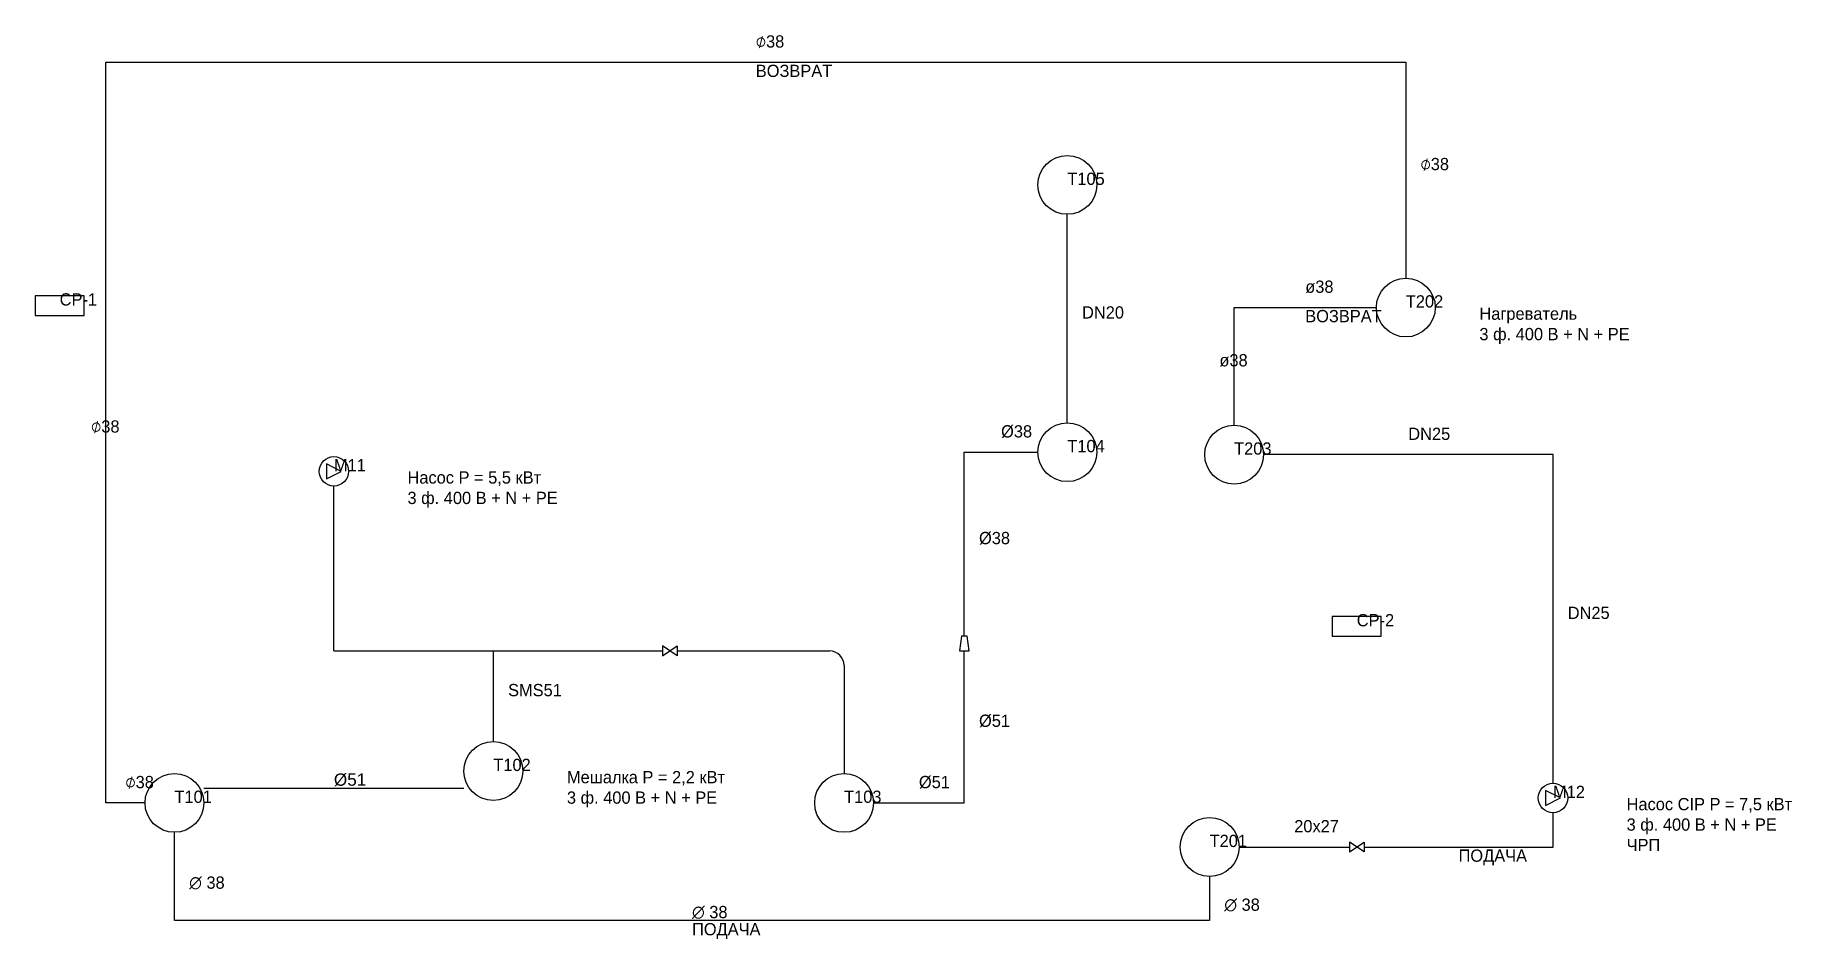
# Model space of a CAD drawing. Header units: millimetres. Extents: x 1060 to 36869, y 1128 to 19554.
import ezdxf

# ---------------------------------------------------------------- set-up
doc = ezdxf.new("R2010")
doc.units = ezdxf.units.MM
for name, color, linetype in [('E_power', 7, 'Continuous'), ('EQUIPMENT', 7, 'Continuous'), ('KLEPPEN', 7, 'Continuous'), ('P_cipreturnline', 7, 'Continuous'), ('P_cipsupplyline', 7, 'Continuous'), ('P_ijswater', 7, 'Continuous'), ('P_product piping', 7, 'Continuous'), ('TAGS', 7, 'Continuous'), ('TEKST', 7, 'Continuous')]:
    doc.layers.add(name, color=color, linetype=linetype)

# ---------------------------------------------------------------- blocks, each defined once
blk = doc.blocks.new('TANK_V')
blk.add_circle((0, 0), 600)
blk = doc.blocks.new('POMP')
blk.add_lwpolyline([(-150, -150), (150, 0), (-150, 150)], close=True)
blk.add_circle((0, 0), 300)
blk = doc.blocks.new('SCHAKELKAST')
blk.add_lwpolyline([(-500, -200), (500, -200), (500, 200), (-500, 200)], close=True)
blk = doc.blocks.new('KLEP_VLINDER')
blk.add_lwpolyline([(-150, -100), (150, 100), (150, -100), (-150, 100)], close=True)
blk = doc.blocks.new('VERLOOPSTUK')
blk.add_lwpolyline([(-150, -100), (150, -60), (150, 60), (-150, 100)], close=True)

msp = doc.modelspace()

# ---------------------------------------------------------------- linework, layer by layer
at = {"layer": 'P_cipreturnline'}
msp.add_lwpolyline([(3300, 3900), (2500, 3900), (2500, 19000), (29000, 19000), (29000, 14600)], dxfattribs=at)
at = {"layer": 'P_cipsupplyline'}
msp.add_line((25600, 3000), (27850, 3000), dxfattribs=at)
for points in [[(25500, 11600), (25500, 14000), (28400, 14000)], [(28150, 3000), (32000, 3000), (32000, 3700)], [(25000, 2400), (25000, 1500), (3900, 1500), (3900, 3300)]]:
    msp.add_lwpolyline(points, dxfattribs=at)
at = {"layer": 'P_ijswater'}
msp.add_lwpolyline([(32000, 4300), (32000, 11000), (26100, 11000)], dxfattribs=at)
at = {"layer": 'P_product piping'}
for p, q in [((22100, 11650), (22100, 15900)), ((7150, 7000), (7150, 10360)), ((7150, 7000), (13850, 7000)), ((10400, 5150), (10400, 7000)), ((14150, 7000), (17250, 7000)), ((17550, 6700), (17550, 4500)), ((4500, 4200), (9800, 4200))]:
    msp.add_line(p, q, dxfattribs=at)
for points in [[(20000, 7300), (20000, 11050), (21500, 11050)], [(14150, 7000), (17250, 7000)], [(18150, 3900), (20000, 3900), (20000, 7000)]]:
    msp.add_lwpolyline(points, dxfattribs=at)
msp.add_arc((17250, 6700), 300, 0, 90, dxfattribs=at)

# ---------------------------------------------------------------- block references
at = {"layer": 'EQUIPMENT'}
for name, p in [('TANK_V', (22100, 16500)), ('TANK_V', (29000, 14000)), ('SCHAKELKAST', (1560, 14040)), ('TANK_V', (22100, 11050)), ('TANK_V', (25500, 11000)), ('POMP', (7150, 10660)), ('SCHAKELKAST', (28000, 7500)), ('TANK_V', (10400, 4550)), ('TANK_V', (3900, 3900)), ('TANK_V', (17550, 3900)), ('POMP', (32000, 4000)), ('TANK_V', (25000, 3000))]:
    msp.add_blockref(name, p, dxfattribs=at)
at = {"layer": 'KLEPPEN', "rotation": 90}
msp.add_blockref('VERLOOPSTUK', (20000, 7150), dxfattribs=at)
at = {"layer": 'KLEPPEN'}
for p in [(14000, 7000), (28000, 3000)]:
    msp.add_blockref('KLEP_VLINDER', p, dxfattribs=at)

# ---------------------------------------------------------------- texts
at = {"layer": 'E_power', "char_height": 250, "attachment_point": 1}
for s, insert in [('Нагреватель\\P3 ф. 400 В + N + PE', (30500, 14000)), ('Насос P = 5,5 кВт\\P3 ф. 400 В + N + PE', (8650, 10660)), ('Мешалка P = 2,2 кВт\\P3 ф. 400 В + N + PE', (11900, 4550)), ('Насос CIP P = 7,5 кВт\\P3 ф. 400 В + N + PE\\PЧРП', (33500, 4000))]:
    msp.add_mtext(s, dxfattribs=dict(at, insert=insert))
at = {"layer": 'TAGS'}
for s, p in [('T105', (22100, 16500)), ('CP-1', (1560, 14040)), ('T202', (29000, 14000)), ('T104', (22100, 11050)), ('T203', (25500, 11000)), ('M11', (7150, 10660)), ('CP-2', (28000, 7500)), ('T102', (10400, 4550)), ('T101', (3900, 3900)), ('T103', (17550, 3900)), ('M12', (32000, 4000)), ('T201', (25000, 3000))]:
    msp.add_text(s, height=250, dxfattribs=at).set_placement(p)
at = {"layer": 'TEKST'}
for s, p in [('⌀38', (15750, 19300)), ('ВОЗВРАТ', (15750, 18700)), ('⌀38', (29300, 16800)), ('ø38', (26950, 14300)), ('DN20', (22400, 13775)), ('ВОЗВРАТ', (26950, 13700)), ('ø38', (25200, 12800)), ('⌀38', (2200, 11450)), ('%%c38', (20750, 11350)), ('DN25', (29050, 11300)), ('%%c38', (20300, 9175)), ('DN25', (32300, 7650)), ('SMS51', (10700, 6075)), ('Ø51', (20300, 5450)), ('⌀38', (2900, 4200)), ('Ø51', (19075, 4200)), ('20x27', (26725, 3300)), ('ПОДАЧА', (30075, 2700)), ('ПОДАЧА', (14450, 1200))]:
    msp.add_text(s, height=250, dxfattribs=at).set_placement(p)
at = {"layer": 'TEKST', "char_height": 250, "attachment_point": 1}
for s, insert in [('{\\fArial|b0;Ø51}', (7150, 4500)), ('∅ 38', (4200, 2400)), ('∅ 38', (14450, 1800)), ('∅ 38', (25300, 1950))]:
    msp.add_mtext(s, dxfattribs=dict(at, insert=insert))

doc.saveas('drawing.dxf')
